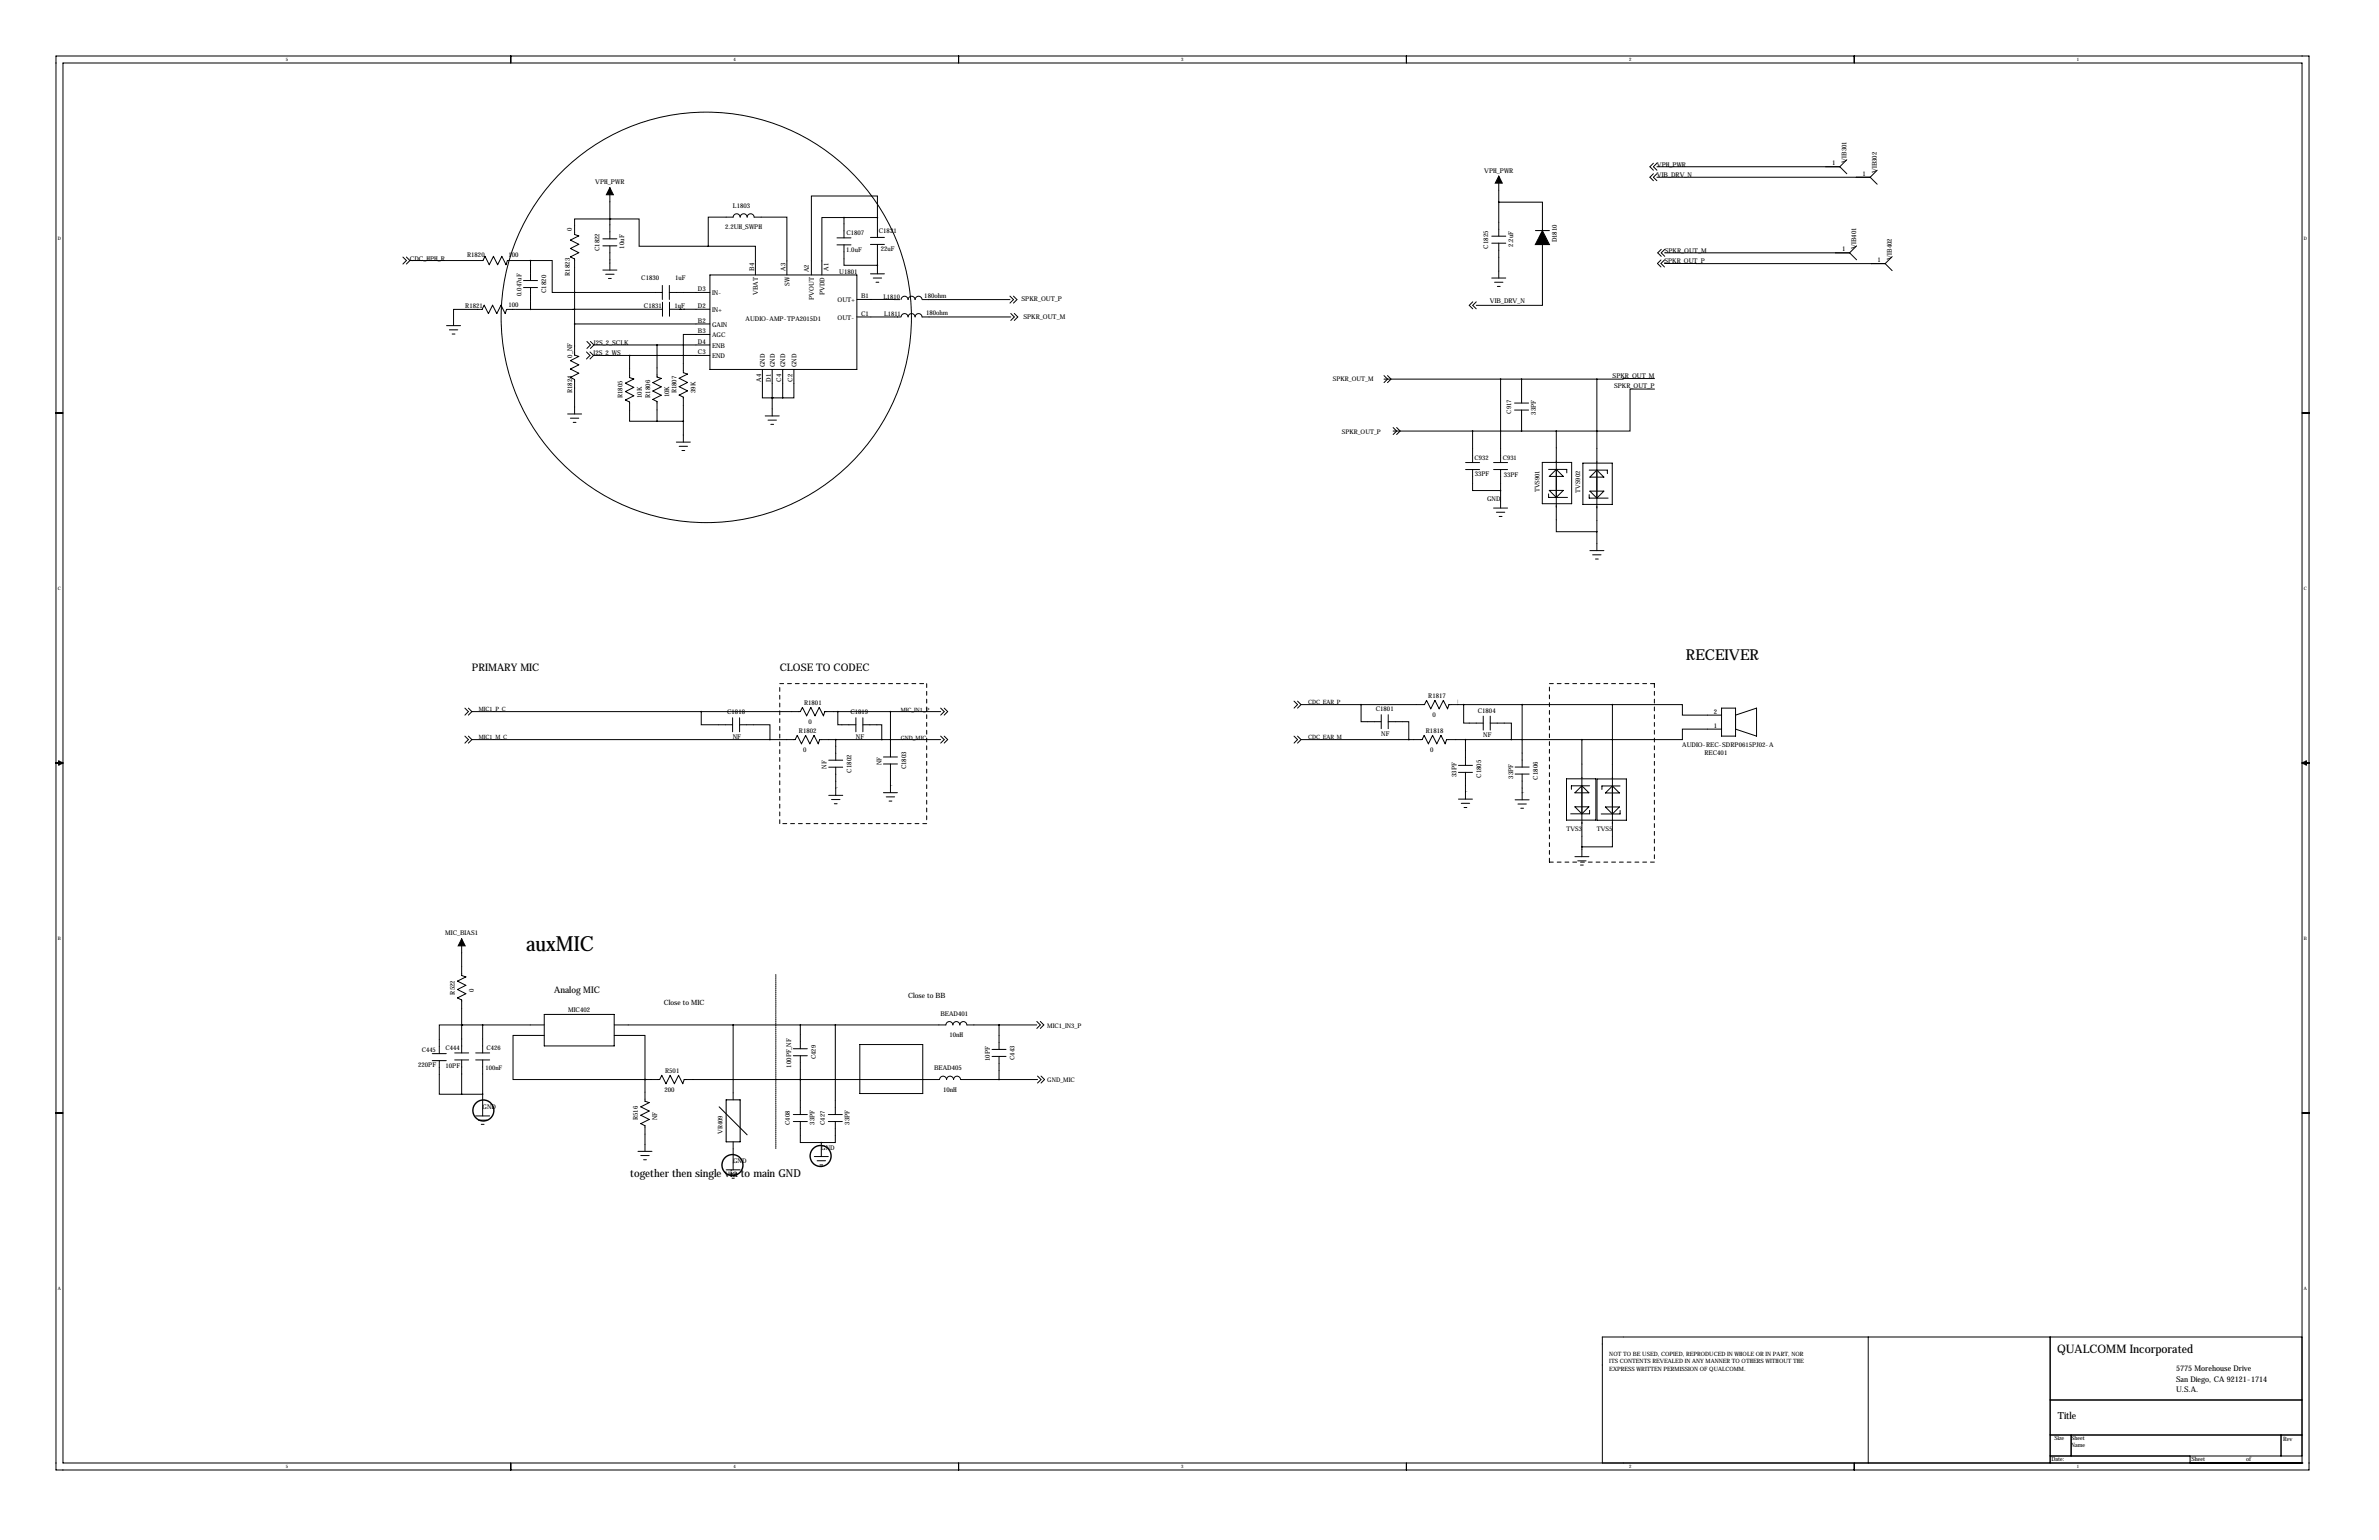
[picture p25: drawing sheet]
<svg xmlns="http://www.w3.org/2000/svg" width="864mm" height="559mm" viewBox="0 0 864 559" stroke-linecap="round" stroke-linejoin="round" font-family="sans-serif">
<defs><g id="words">
<text font-size="7.6" x="191" y="345.2">auxMIC</text>
<text font-size="5.5" x="612" y="239.6">RECEIVER</text>
<text font-size="4.3" x="746.8" y="491">QUALCOMM Incorporated</text>
<text font-size="4" x="228.8" y="427">together then single via to main GND</text>
<g font-size="3.8">
<text x="171.3" y="243.4">PRIMARY MIC</text>
<text x="283.1" y="243.4">CLOSE TO CODEC</text>
</g>
<text font-size="3.6" x="747" y="514.9">Title</text>
<text font-size="3.3" x="201.2" y="360.4">Analog MIC</text>
<g font-size="2.8">
<text x="789.9" y="497.5">5775 Morehouse Drive</text>
<text x="789.9" y="501.3">San Diego, CA 92121-1714</text>
<text x="789.9" y="505.1">U.S.A.</text>
</g>
<g font-size="2.6">
<text x="241" y="364.8">Close to MIC</text>
<text x="329.6" y="362.3">Close to BB</text>
</g>
<g font-size="2.4">
<text x="665.1" y="60">1</text>
<text x="670.2" y="59" transform="rotate(-90 670.2 59)">VIB301</text>
<text x="538.8" y="62.6">VPH_PWR</text>
<text x="601.5" y="60.5">VPH_PWR</text>
<text x="601.5" y="64.3">VIB_DRV_N</text>
<text x="676.1" y="63.8">1</text>
<text x="681.3" y="62.9" transform="rotate(-90 681.3 62.9)">VIB302</text>
<text x="216.1" y="66.9">VPH_PWR</text>
<text x="266.1" y="75.5">L1803</text>
<text x="207.6" y="84" transform="rotate(-90 207.6 84)">0</text>
<text x="263.2" y="83.2">2.2UH_SWPH</text>
<text x="307.2" y="85.1">C1807</text>
<text x="319" y="84.7">C1821</text>
<text x="549.2" y="89.6" transform="rotate(-90 549.2 89.6)">2.2uF</text>
<text x="565.1" y="87.9" transform="rotate(-90 565.1 87.9)">D1810</text>
<text x="148.8" y="94.5">CDC_HPH_R</text>
<text x="169.6" y="93.3">R1820</text>
<text x="184.6" y="93.1">100</text>
<text x="217.6" y="91.2" transform="rotate(-90 217.6 91.2)">C1822</text>
<text x="226.6" y="90.2" transform="rotate(-90 226.6 90.2)">10uF</text>
<text x="307.1" y="91.4">1.0uF</text>
<text x="319.8" y="91.1">22uF</text>
<text x="540.3" y="90.2" transform="rotate(-90 540.3 90.2)">C1825</text>
<text x="604.2" y="95.6">SPKR_OUT_P</text>
<text x="604.3" y="91.7">SPKR_OUT_M</text>
<text x="668.7" y="91.2">1</text>
<text x="673.8" y="90.3" transform="rotate(-90 673.8 90.3)">VIB401</text>
<text x="681.6" y="95.1">1</text>
<text x="686.7" y="94.2" transform="rotate(-90 686.7 94.2)">VIB402</text>
<text x="206.9" y="100" transform="rotate(-90 206.9 100)">R1823</text>
<text x="232.8" y="101.5">C1830</text>
<text x="245.1" y="101.5">1uF</text>
<text x="273.7" y="98.2" transform="rotate(-90 273.7 98.2)">B4</text>
<text x="285.1" y="98.2" transform="rotate(-90 285.1 98.2)">A3</text>
<text x="293.6" y="98.8" transform="rotate(-90 293.6 98.8)">A2</text>
<text x="300.7" y="98.2" transform="rotate(-90 300.7 98.2)">A1</text>
<text x="304.6" y="99.4">U1801</text>
<text x="189.3" y="107.4" transform="rotate(-90 189.3 107.4)">0.047uF</text>
<text x="198.3" y="106.3" transform="rotate(-90 198.3 106.3)">C1820</text>
<text x="253.3" y="105.6">D3</text>
<text x="258.5" y="107.1">IN-</text>
<text x="275.2" y="107.1" transform="rotate(-90 275.2 107.1)">VBAT</text>
<text x="286.6" y="103.8" transform="rotate(-90 286.6 103.8)">SW</text>
<text x="299.3" y="107.1" transform="rotate(-90 299.3 107.1)">PVDD</text>
<text x="168.9" y="111.8">R1821</text>
<text x="184.6" y="111.5">100</text>
<text x="233.8" y="111.8">C1831</text>
<text x="244.8" y="111.8">1uF</text>
<text x="253.3" y="111.7">D2</text>
<text x="258.5" y="113.1">IN+</text>
<text x="295.5" y="108.8" transform="rotate(-90 295.5 108.8)">PVOUT</text>
<text x="304" y="109.6">OUT+</text>
<text x="312.6" y="108.2">B1</text>
<text x="335.5" y="108.2">180ohm</text>
<text x="370.8" y="109.2">SPKR_OUT_P</text>
<text x="540.8" y="109.9">VIB_DRV_N</text>
<text x="253.3" y="117">B2</text>
<text x="258.5" y="118.5">GAIN</text>
<text x="270.7" y="116.6">AUDIO-AMP-TPA2015D1</text>
<text x="304" y="115.9">OUT-</text>
<text x="312.6" y="114.5">C1</text>
<text x="336.1" y="114.3">180ohm</text>
<text x="371.5" y="115.6">SPKR_OUT_M</text>
<text x="215.6" y="125.2">I2S_2_SCLK</text>
<text x="253.3" y="120.9">B3</text>
<text x="253.3" y="124.7">D4</text>
<text x="258.5" y="122.3">AGC</text>
<text x="207.7" y="129.8" transform="rotate(-90 207.7 129.8)">0_NF</text>
<text x="215.4" y="129">I2S_2_WS</text>
<text x="253.3" y="128.5">C3</text>
<text x="258.5" y="126.1">ENB</text>
<text x="258.5" y="129.9">END</text>
<text x="277.7" y="133.3" transform="rotate(-90 277.7 133.3)">GND</text>
<text x="281.2" y="133.3" transform="rotate(-90 281.2 133.3)">GND</text>
<text x="285.1" y="133.3" transform="rotate(-90 285.1 133.3)">GND</text>
<text x="289.1" y="133.3" transform="rotate(-90 289.1 133.3)">GND</text>
<text x="585.4" y="137.1">SPKR_OUT_M</text>
<text x="207.7" y="142.6" transform="rotate(-90 207.7 142.6)">R1824</text>
<text x="245.5" y="142.7" transform="rotate(-90 245.5 142.7)">R1807</text>
<text x="252.5" y="142.6" transform="rotate(-90 252.5 142.6)">39K</text>
<text x="276.3" y="138.4" transform="rotate(-90 276.3 138.4)">A4</text>
<text x="279.8" y="138.4" transform="rotate(-90 279.8 138.4)">D1</text>
<text x="283.6" y="138.4" transform="rotate(-90 283.6 138.4)">C4</text>
<text x="287.7" y="138.4" transform="rotate(-90 287.7 138.4)">C2</text>
<text x="585.9" y="140.9">SPKR_OUT_P</text>
<text x="226" y="144.5" transform="rotate(-90 226 144.5)">R1805</text>
<text x="233" y="144.4" transform="rotate(-90 233 144.4)">10K</text>
<text x="236" y="144.3" transform="rotate(-90 236 144.3)">R1806</text>
<text x="242.9" y="144.2" transform="rotate(-90 242.9 144.2)">10K</text>
<text x="557.5" y="150.4" transform="rotate(-90 557.5 150.4)">33PF</text>
<text x="535.3" y="172.6">33PF</text>
<text x="545.9" y="173">33PF</text>
<text x="539.8" y="181.8">GND</text>
<text x="291.9" y="255.7">R1801</text>
<text x="518.5" y="253.1">R1817</text>
<text x="263.9" y="259.2">C1818</text>
<text x="293.5" y="262.6">0</text>
<text x="308.7" y="259.2">C1819</text>
<text x="499.4" y="258.1">C1801</text>
<text x="520" y="260.1">0</text>
<text x="536.4" y="258.6">C1804</text>
<text x="622.2" y="259">2</text>
<text x="266" y="268.2">NF</text>
<text x="290" y="265.8">R1802</text>
<text x="310.7" y="268.2">NF</text>
<text x="501.4" y="267">NF</text>
<text x="517.6" y="265.8">R1818</text>
<text x="538.5" y="267.5">NF</text>
<text x="622.2" y="264.1">1</text>
<text x="291.6" y="272.8">0</text>
<text x="519.2" y="272.8">0</text>
<text x="610.7" y="270.9">AUDIO-REC-SDRP0615PJ02-A</text>
<text x="618.8" y="273.8">REC401</text>
<text x="300.1" y="278.9" transform="rotate(-90 300.1 278.9)">NF</text>
<text x="309.1" y="280.4" transform="rotate(-90 309.1 280.4)">C1802</text>
<text x="319.9" y="277.7" transform="rotate(-90 319.9 277.7)">NF</text>
<text x="328.9" y="279.2" transform="rotate(-90 328.9 279.2)">C1803</text>
<text x="528.7" y="281.9" transform="rotate(-90 528.7 281.9)">33PF</text>
<text x="537.7" y="282.3" transform="rotate(-90 537.7 282.3)">C1805</text>
<text x="549.2" y="282.5" transform="rotate(-90 549.2 282.5)">33PF</text>
<text x="558.2" y="282.9" transform="rotate(-90 558.2 282.9)">C1806</text>
<text x="161.6" y="339.4">MIC_BIAS1</text>
<text x="172" y="359.9" transform="rotate(-90 172 359.9)">0</text>
<text x="165" y="360.9" transform="rotate(-90 165 360.9)">R522</text>
<text x="206.3" y="367.1">MIC402</text>
<text x="341.4" y="368.6">BEAD401</text>
<text x="344.7" y="376.3">10nH</text>
<text x="151.8" y="387.2">220PF</text>
<text x="161.7" y="387.3">10PF</text>
<text x="241.5" y="389.2">R501</text>
<text x="287.2" y="387.4" transform="rotate(-90 287.2 387.4)">100PF_NF</text>
<text x="339.1" y="388.4">BEAD405</text>
<text x="359.4" y="385" transform="rotate(-90 359.4 385)">10PF</text>
<text x="241.2" y="396.1">200</text>
<text x="342.4" y="396.1">10nH</text>
<text x="175.2" y="402.4">GND</text>
<text x="231.6" y="406.5" transform="rotate(-90 231.6 406.5)">R516</text>
<text x="238.5" y="406.4" transform="rotate(-90 238.5 406.4)">NF</text>
<text x="295.7" y="408.1" transform="rotate(-90 295.7 408.1)">33PF</text>
<text x="308.4" y="408.1" transform="rotate(-90 308.4 408.1)">33PF</text>
<text x="298.1" y="417.1">GND</text>
<text x="266.1" y="421.9">GND</text>
</g>
<g font-size="2.3">
<text x="320.7" y="108.4">L1810</text>
<text x="321" y="114.6">L1811</text>
<text x="483.9" y="138.3">SPKR_OUT_M</text>
<text x="548.5" y="150.1" transform="rotate(-90 548.5 150.1)">C917</text>
<text x="487.1" y="157.3">SPKR_OUT_P</text>
<text x="535.3" y="166.8">C932</text>
<text x="545.5" y="166.9">C931</text>
<text x="558.9" y="178.7" transform="rotate(-90 558.9 178.7)">TVS901</text>
<text x="573.6" y="178.9" transform="rotate(-90 573.6 178.9)">TVS902</text>
<text x="568.6" y="301.4">TVS3</text>
<text x="579.7" y="301.4">TVS5</text>
<text x="380.2" y="372.9">MIC1_IN3_P</text>
<text x="153.1" y="381.6">C445</text>
<text x="161.7" y="381">C444</text>
<text x="176.6" y="380.9">C426</text>
<text x="176.3" y="388.2">100nF</text>
<text x="296.1" y="384.4" transform="rotate(-90 296.1 384.4)">C429</text>
<text x="368.3" y="384.6" transform="rotate(-90 368.3 384.6)">C443</text>
<text x="380.2" y="392.5">GND_MIC</text>
<text x="262.3" y="411.4" transform="rotate(-90 262.3 411.4)">VR409</text>
<text x="286.7" y="408.3" transform="rotate(-90 286.7 408.3)">C408</text>
<text x="299.4" y="408.3" transform="rotate(-90 299.4 408.3)">C427</text>
</g>
<g font-size="2.1">
<text x="173.8" y="258">MIC1_P_C</text>
<text x="474.8" y="255.4">CDC_EAR_P</text>
<text x="327" y="258.2">MIC_IN1_P</text>
<text x="173.8" y="268.1">MIC1_M_C</text>
<text x="327" y="268.4">GND_MIC</text>
<text x="474.8" y="268.1">CDC_EAR_M</text>
<text x="584.2" y="491.9">NOT TO BE USED, COPIED, REPRODUCED IN WHOLE OR IN PART, NOR</text>
<text x="584.2" y="497.5">EXPRESS WRITTEN PERMISSION OF QUALCOMM.</text>
<text x="584.2" y="494.7">ITS CONTENTS REVEALED IN ANY MANNER TO OTHERS WITHOUT THE</text>
<text x="745.7" y="522.6">Size</text>
<text x="751.8" y="525.2">Name</text>
<text x="751.8" y="522.4">Sheet</text>
<text x="828.8" y="522.9">Rev</text>
<text x="744.7" y="530">Date:</text>
<text x="795.5" y="530">Sheet</text>
<text x="815.3" y="530">of</text>
</g>
<g font-size="1.7">
<text x="103.7" y="22.2">5</text>
<text x="266.3" y="22.2">4</text>
<text x="428.8" y="22.2">3</text>
<text x="591.4" y="22.2">2</text>
<text x="754" y="22.2">1</text>
<text x="21" y="87">D</text>
<text x="836.4" y="87">D</text>
<text x="21" y="214">C</text>
<text x="836.4" y="214">C</text>
<text x="21" y="341">B</text>
<text x="836.4" y="341">B</text>
<text x="21" y="468">A</text>
<text x="836.4" y="468">A</text>
<text x="103.7" y="532.8">5</text>
<text x="266.3" y="532.8">4</text>
<text x="428.8" y="532.8">3</text>
<text x="591.4" y="532.8">2</text>
<text x="754" y="532.8">1</text>
</g>
<g font-size=".4">
<text x="529.3" y="255.7" transform="rotate(-90 529.3 255.7)">N22679457</text>
<text x="303.4" y="286.1">GND</text>
<text x="323.2" y="285.1">GND</text>
<text x="532" y="287.4">GND</text>
<text x="552.6" y="287.7">GND</text>
</g>
</g></defs>
<g fill="none" stroke="#000" stroke-width=".36">
<path d="M20.3 20.3h817.9v513.1h-817.9zM22.9 22.9h812.8v508h-812.8zM185.4 20.3v2.6M348 20.3v2.6M510.5 20.3v2.6M673.1 20.3v2.6M600.2 59.2l-1.3 1.3 1.3 1.3M601.5 59.2l-1.3 1.3 1.3 1.3M670.4 58l-2.5 2.5M221.4 79.5h10.6v9.9h25.1M221.4 79.5h-12.8v5.6l1.5 .5-3 1.5 3 1.5-3 1.6 3 1.5-3 1.5 1.5 .8v34.8l1.5 .5-3 1.6 3 1.5-3 1.5 3 1.5-3 1.6 1.5 .7v12.5M221.4 79.5h.1"/>
<path d="M221.4 68.1v18.6M306.4 78.9h-8.1v20.9M306.4 78.9v7.4M306.4 78.9h12.1M318.5 78.9v-7.8h-24v28.7M318.5 78.9v7.3M544.1 73.4h15.8v10.3M544.1 63.9v21.8M600.2 63l-1.3 1.3 1.3 1.3M601.5 60.5h66.4M601.5 64.3h77.4M601.5 63l-1.3 1.3 1.3 1.3"/>
<path d="M667.9 60.5l2.5 2.5M678.9 64.3l2.5 2.6M681.4 61.8l-2.5 2.5M146.3 93.3l1.2 1.2-1.2 1.3M147.5 93.3l1.3 1.2M148.8 94.5h26.5l.8-1.5 1.5 3.1 1.5-3.1 1.5 3.1 1.6-3.1 1.5 3.1 .5-1.6h8.4M148.8 94.5l-1.3 1.3M192.6 94.5h7.9v11.6h39.9M192.6 94.5v7.3M218.8 89.2h5.1M218.8 86.7h5.1M218.8 98h5.1"/>
<path d="M219.9 99.5h3M221.4 89.2v8.8M257.1 89.4v-10.6h9a1.27 1.27 0 0 1 1.3-1.2 1.27 1.27 0 0 1 1.3 1.2 1.27 1.27 0 0 1 1.3-1.2 1.27 1.27 0 0 1 1.2 1.2 1.27 1.27 0 0 1 1.3-1.2 1.27 1.27 0 0 1 1.3 1.2h11.8v21M257.1 89.4h17.1v10.4M257.7 99.8h53.3v34.3h-53.3zM303.8 88.8h5.1M303.8 86.3h5.1M306.4 88.8v7.5h12.1M316 88.7h5.1M316 86.2h5.1M316 99.4h5.1M318.5 88.7v10.7"/>
<path d="M541.5 88.2h5.1M541.5 85.7h5.1M544.1 88.2v12.7M557.4 83.7h5.1M559.9 88.7v22.1h-24M602.9 94.3l-1.2 1.3 1.2 1.3M603 90.5l-1.2 1.2 1.2 1.3M604.2 95.6l80.1 .1M604.2 94.3l-1.3 1.3 1.3 1.3M604.3 91.7h67.1M604.3 90.5l-1.3 1.2 1.3 1.3M671.4 91.7l2.6 2.6"/>
<path d="M674 89.2l-2.6 2.5M684.3 95.7l2.6 2.5M686.9 93.1l-2.6 2.6M162.1 118.2h5.1M163.1 119.7h3.1M190 101.8h5.1M190 104.3h5.1M192.6 112.3h-8.7l-.5 1.5-1.5-3.1-1.6 3.1-1.5-3.1-1.5 3.1-1.5-3.1-.8 1.6h-10.4v5.9M192.6 104.3v8M208.6 117.6h49.1M220.9 101h1M240.3 112.2l-47.7 .1"/>
<path d="M240.4 103.6v5.1M240.5 109.7v5.1M243 106.1h14.7M243 103.6v5.1M243 112.2h5.6M243 109.7v5.1M248.1 112.2h9.6M311 115h16.1a1.27 1.27 0 0 1 1.3-1.2 1.27 1.27 0 0 1 1.2 1.2 1.27 1.27 0 0 1 1.3-1.2 1.27 1.27 0 0 1 1.3 1.2 1.27 1.27 0 0 1 1.3-1.2 1.27 1.27 0 0 1 1.2 1.2h32.2M311 108.7h15.7M317 100.9h3M318 102.4h1M327.1 108.7a1.27 1.27 0 0 1 1.3-1.2 1.27 1.27 0 0 1 1.2 1.2 1.27 1.27 0 0 1 1.3-1.2 1.27 1.27 0 0 1 1.3 1.2 1.27 1.27 0 0 1 1.3-1.2 1.27 1.27 0 0 1 1.2 1.2h31.9"/>
<path d="M366.6 107.4l1.3 1.3-1.3 1.3M366.9 113.7l1.3 1.3-1.3 1.3M367.9 107.4l1.3 1.3-1.3 1.3M368.2 113.7l1.3 1.3-1.3 1.3M534.6 109.5l-1.3 1.3 1.3 1.3M535.9 109.5l-1.3 1.3 1.3 1.3M541.5 100.9h5.1M542.5 102.4h3.1M543.6 103.9h1M164.1 121.2h1.1M212.9 127.7l1.3 1.3-1.3 1.3M213.1 123.9l1.2 1.3-1.2 1.2"/>
<path d="M214.2 127.7l1.2 1.3M214.3 123.9l1.3 1.3M215.4 129h42.3M215.4 129l-1.2 1.3M215.6 125.2h42.1M215.6 125.2l-1.3 1.2M228.5 129v8l1.6 .5-3.1 1.5 3.1 1.6-3.1 1.5 3.1 1.5-3.1 1.5 1.5 .8v7h10M238.5 125.2v11.6l1.5 .5-3 1.5 3 1.6-3 1.5 3 1.5-3 1.5 1.5 .8v7.2M257.7 121.4h-9.6v13.8l1.5 .5-3.1 1.6 3.1 1.5-3.1 1.5 3.1 1.5-3.1 1.6 1.6 .7v16.3M276.8 134.1v10.3h3.5M280.3 134.1v16.8M284.1 134.1v10.3"/>
<path d="M288.2 134.1v10.3h-4.1M502.4 136.3l1.3 1.3-1.3 1.2M502.4 137.6h77.3M503.7 136.3l1.3 1.3-1.3 1.2M544.7 137.6v30.2M552.3 137.6v8.7M579.7 137.6v62.2M600.6 137.4l-20.9 .2M20.3 149.9h2.6M206 150.2h5.1M207.1 151.7h3M208.1 153.3h1"/>
<path d="M238.5 152.9h9.6M277.8 150.9h5.1M278.8 152.5h3M279.8 154h1M280.3 144.4h.1M280.3 144.4h3.8M505.7 155.1l1.3 1.3-1.3 1.3M505.7 156.4h59.2M507 155.1l1.3 1.3-1.3 1.3M534.6 156.4v11.4M549.8 146.3h5.1M549.8 148.8h5.1"/>
<path d="M552.3 148.8v7.6M564.9 156.4v36.5h14.8M600.6 141.2h-8.9v15.2h-26.8M835.7 149.9h2.5M245.5 160.4h5.1M246.5 162h3.1M247.5 163.5h1.1M532 170.4h5.1M532 167.8h5.1M534.6 170.4v7.6h10.1M542.2 170.4h5.1M542.2 167.8h5.1"/>
<path d="M544.7 170.4v14M559.9 167.8h10.6v15h-10.6zM562.2 179.2v1.3h6.8M562.2 170.3h6.6v1.3M562.4 178h5.1l-2.6 2.5zM564.9 170.3l2.6 2.6h-5.1zM574.6 168h10.7v15h-10.7zM576.9 179.5v1.2h6.8M576.9 170.6h6.6v1.3M577.1 173.1l2.6-2.5 2.5 2.5zM577.1 178.2h5.1l-2.5 2.5zM542.2 184.4h5.1"/>
<path d="M543.2 185.9h3.1M544.2 187.4h1M577.1 199.8h5.1M578.2 201.3h3M579.2 202.8h1M168.8 256.9l1.2 1.3-1.2 1.3M170 256.9l1.3 1.3M171.3 258.2h119.2l.8-1.5 1.5 3 1.5-3 1.6 3 1.5-3 1.5 3 .5-1.5h42.1M171.3 258.2l-1.3 1.3M254.6 258.2v4.8h11.3M304.1 258.2v4.8h6.6M323.2 258.2v16.5"/>
<path d="M341.5 256.9l1.2 1.3-1.2 1.3M342.7 256.9l1.3 1.3-1.3 1.3M469.7 254.4l1.3 1.3-1.3 1.2M471 254.4l1.3 1.3M472.3 255.7h44.8l.8-1.5 1.5 3 1.5-3 1.5 3 1.6-3 1.5 3 .5-1.5h59.3M472.3 255.7l-1.3 1.2M494.1 255.7v6.2h7.3M501.4 259.3v5.1M503.9 259.3v5.1M531.3 255.7v6.7h7.1M538.4 259.8v5.1M541 259.8v5.1"/>
<path d="M552.6 255.7v22.6M585.3 255.7h25.4v3.8h14.2M585.3 255.7v51.6h-11.1M624.9 256.9h5.1v10.2h-5.1zM630 259.5l7.6-2.6v10.2l-7.6-2.5M20.3 276.9h2.6M21.3 276.1l1.6 .8-1.6 .7zM168.8 267.1l1.2 1.3-1.2 1.2M170 267.1l1.3 1.3M171.3 268.4h117.3l.8-1.5 1.5 3 1.6-3 1.5 3 1.5-3 1.5 3 .5-1.5h44M171.3 268.4l-1.3 1.2M265.9 260.5v5"/>
<path d="M268.5 263h11v5.4M268.5 260.5v5M300.8 275.8h5.1M300.8 278.4h5.1M303.4 268.4v7.4M303.4 278.4v10.2M310.7 260.5v5M313.2 263h6.9v5.4M313.2 260.5v5M320.7 274.7h5.1M320.7 277.2h5.1M323.2 277.2v10.4"/>
<path d="M341.5 267.1l1.2 1.3-1.2 1.2M342.7 267.1l1.3 1.3-1.3 1.2M469.7 267.1l1.3 1.3-1.3 1.2M471 267.1l1.3 1.3M472.3 268.4h43.9l.8-1.5 1.5 3 1.5-3 1.6 3 1.5-3 1.5 3 .5-1.5h49.1M472.3 268.4l-1.3 1.2M503.9 261.9h7.5v6.5M529.4 277.7h5.1M532 268.4v9.3M541 262.4h7.6v6M550 278.3h5.1M574.2 268.4v42.4"/>
<path d="M624.9 264.6h-14.2v3.8h-36.5M835.7 276.9h2.5M835.7 276.9l1.5-.8v1.5zM300.8 288.6h5.1M301.9 290.1h3M302.9 291.6h1M320.7 287.6h5.1M321.7 289.2h3.1M322.7 290.7h1M529.4 280.3h5.1M529.4 290h5.1M530.5 291.5h3"/>
<path d="M531.5 293h1M532 280.3v9.7M550 280.9h5.1M550 290.2h5.1M551 291.7h3.1M552 293.3h1.1M552.6 280.9v9.3M568.7 282.6h10.6v15h-10.6zM571.7 292.8h5.1l-2.6 2.5zM574.2 285.1l2.6 2.6h-5.1zM577 294v1.3h-6.8M577 285.1h-6.6v1.3"/>
<path d="M579.7 282.7h10.7v14.9h-10.7zM582.8 292.8h5.1l-2.6 2.6zM585.3 285.2l2.6 2.5h-5.1zM588.1 294.1v1.3h-6.8M588.1 285.2h-6.6v1.3M571.7 310.8h5.1M572.7 312.4h3.1M573.7 313.9h1.1M167.6 340.7v13.3l1.5 .5-3 1.5 3 1.5-3 1.6 3 1.5-3 1.5 1.5 .8v19.2M167.6 371.9h.1M167.6 371.9h-8.1v10.4M167.6 371.9h30"/>
<path d="M175.2 371.9v10.2M197.6 375.7h-11.4v16h47.9M197.6 368.1h25.4v11.4h-25.4zM223 371.9h120.4a1.27 1.27 0 0 1 1.2-1.2 1.27 1.27 0 0 1 1.3 1.2 1.27 1.27 0 0 1 1.3-1.2 1.27 1.27 0 0 1 1.2 1.2 1.27 1.27 0 0 1 1.3-1.2 1.27 1.27 0 0 1 1.3 1.2h25.4M223 375.7h11.1v16M266.1 371.9v27.2M290.5 371.9v8.6M303.2 371.9v32.5M312.1 379h22.9v17.8h-22.9zM362.7 371.9v8.9M376.4 370.6l1.2 1.3-1.2 1.3M377.6 370.6l1.3 1.3-1.3 1.3"/>
<path d="M156.9 384.9h5.1M156.9 382.3h5.1M159.5 384.9v12.2h8.1M165 384.6h5.1M165 382.1h5.1M167.6 384.6v12.5M167.6 397.1h7.6M172.7 384.6h5M172.7 382.1h5M175.2 384.6v20.3M234.1 391.7h5.4l.7-1.5 1.6 3 1.5-3 1.5 3 1.5-3 1.6 3 .5-1.5h92.7a1.27 1.27 0 0 1 1.2-1.2 1.27 1.27 0 0 1 1.3 1.2 1.27 1.27 0 0 1 1.3-1.2 1.27 1.27 0 0 1 1.3 1.2 1.27 1.27 0 0 1 1.2-1.2 1.27 1.27 0 0 1 1.3 1.2h27.9M234.1 391.7h.1"/>
<path d="M234.1 391.7v7.9l1.6 .5-3.1 1.5 3.1 1.5-3.1 1.6 3.1 1.5-3.1 1.5 1.5 .8v9.3M288 380.5h5.1M288 383.1h5.1M290.5 391.7h.1M290.5 383.1v21.3M360.1 380.8h5.1M360.1 383.3h5.1M362.7 383.3v8.4M376.6 390.4l1.3 1.3-1.3 1.3M377.9 390.4l1.3 1.3-1.3 1.3M20.3 403.9h2.6M172.7 404.9h5"/>
<path d="M173.7 406.5h3M174.7 408h1M231.6 417.8h5.1M232.6 419.3h3.1M266.1 414.3v10.2M288 407h5.1M288 404.4h5.1M290.5 407v7.6h7.6M295.6 419.7h5.1M298.1 414.6v5.1M300.7 407h5.1M300.7 404.4h5.1"/>
<path d="M303.2 407v7.6h-5.1M835.7 403.9h2.5M233.6 420.8h1M263.6 424.5h5.1M264.6 426h3.1M265.6 427.5h1M296.6 421.2h3.1M297.6 422.7h1.1M678.2 485.1v45.8M744.2 485.1v45.8M835.7 485.1h-254v45.8M744.2 508h91.5"/>
<path d="M185.4 530.9v2.5M348 530.9v2.5M510.5 530.9v2.5M673.1 530.9v2.5M744.2 520.7h91.5M744.2 528.3h91.5M751.8 520.7v7.6M795 530.9h.1M795 528.3v2.6M828 520.7v7.6M835.7 530.9h.1"/>
<circle cx="256.4" cy="115.2" r="74.5"/>
</g>
<path d="M283.1 248.1h53.3M336.4 248.1v50.8M562.5 248.1h38.1M600.6 248.1v64.7M283.1 298.9v-50.8M336.4 298.9h-53.3M562.5 312.8v-64.7M600.6 312.8h-38.1" fill="none" stroke="#000" stroke-width=".36" stroke-dasharray="1.4 1.4"/>
<path d="M281.6 353.6v63.5" fill="none" stroke="#000" stroke-width=".36" stroke-dasharray=".4 .4"/>
<g fill="none" stroke="#000" stroke-width=".51">
<circle cx="175.5" cy="402.9" r="3.8"/>
<circle cx="297.9" cy="419.5" r="3.8"/>
<circle cx="265.9" cy="422.8" r="3.8"/>
</g>
<path d="M263.6 399.1h5.1v15.2h-5.1zM261.1 401.6l10.1 10.2" fill="none" stroke="#000" stroke-width=".38"/>
<path d="M221.4 68.1l1.3 2.6h-2.6zM544.1 63.9l1.2 2.5h-2.5zM559.9 83.7l2.6 5h-5.2zM167.6 340.7l1.3 2.5h-2.6z" fill="#000" stroke="#000" stroke-width=".36"/>
<path d="M323.2 258.2a.05 .05 0 0 0 .1 0 .05 .05 0 0 0-.1 0zM254.5 258.2a.05 .05 0 0 0 .1 0 .05 .05 0 0 0-.1 0zM304.1 258.2a.05 .05 0 0 0 .1 0 .05 .05 0 0 0-.1 0zM552.5 255.7a.05 .05 0 0 0 .1 0 .05 .05 0 0 0-.1 0zM548.6 268.4a.05 .05 0 0 0 .1 0 .05 .05 0 0 0-.1 0zM574.2 268.4a.05 .05 0 0 0 .1 0 .05 .05 0 0 0-.1 0zM574.2 307.3a.05 .05 0 0 0 .1 0 .05 .05 0 0 0-.1 0zM298.1 414.6a.05 .05 0 0 0 .1 0 .05 .05 0 0 0-.1 0zM266.1 371.9a.05 .05 0 0 0 .1 0 .05 .05 0 0 0-.1 0zM362.6 371.9a.05 .05 0 0 0 .1 0 .05 .05 0 0 0-.1 0zM362.6 391.7a.05 .05 0 0 0 .1 0 .05 .05 0 0 0-.1 0zM544 73.4a.05 .05 0 0 0 .1 0 .05 .05 0 0 0-.1 0zM564.9 156.4a.05 .05 0 0 0 .1 0 .05 .05 0 0 0-.1 0zM552.3 137.6a.05 .05 0 0 0 .1 0 .05 .05 0 0 0-.1 0zM552.3 156.4a.05 .05 0 0 0 .1 0 .05 .05 0 0 0-.1 0zM234.1 391.7a.05 .05 0 0 0 .1 0 .05 .05 0 0 0-.1 0zM234.1 391.7a.05 .05 0 0 0 .1 0 .05 .05 0 0 0-.1 0zM228.5 129a.05 .05 0 0 0 .1 0 .05 .05 0 0 0-.1 0zM248 152.9a.05 .05 0 0 0 .1 0 .05 .05 0 0 0-.1 0z" fill="#000" stroke="#000" stroke-width=".51"/>
<use href="#words"/>
</svg>
